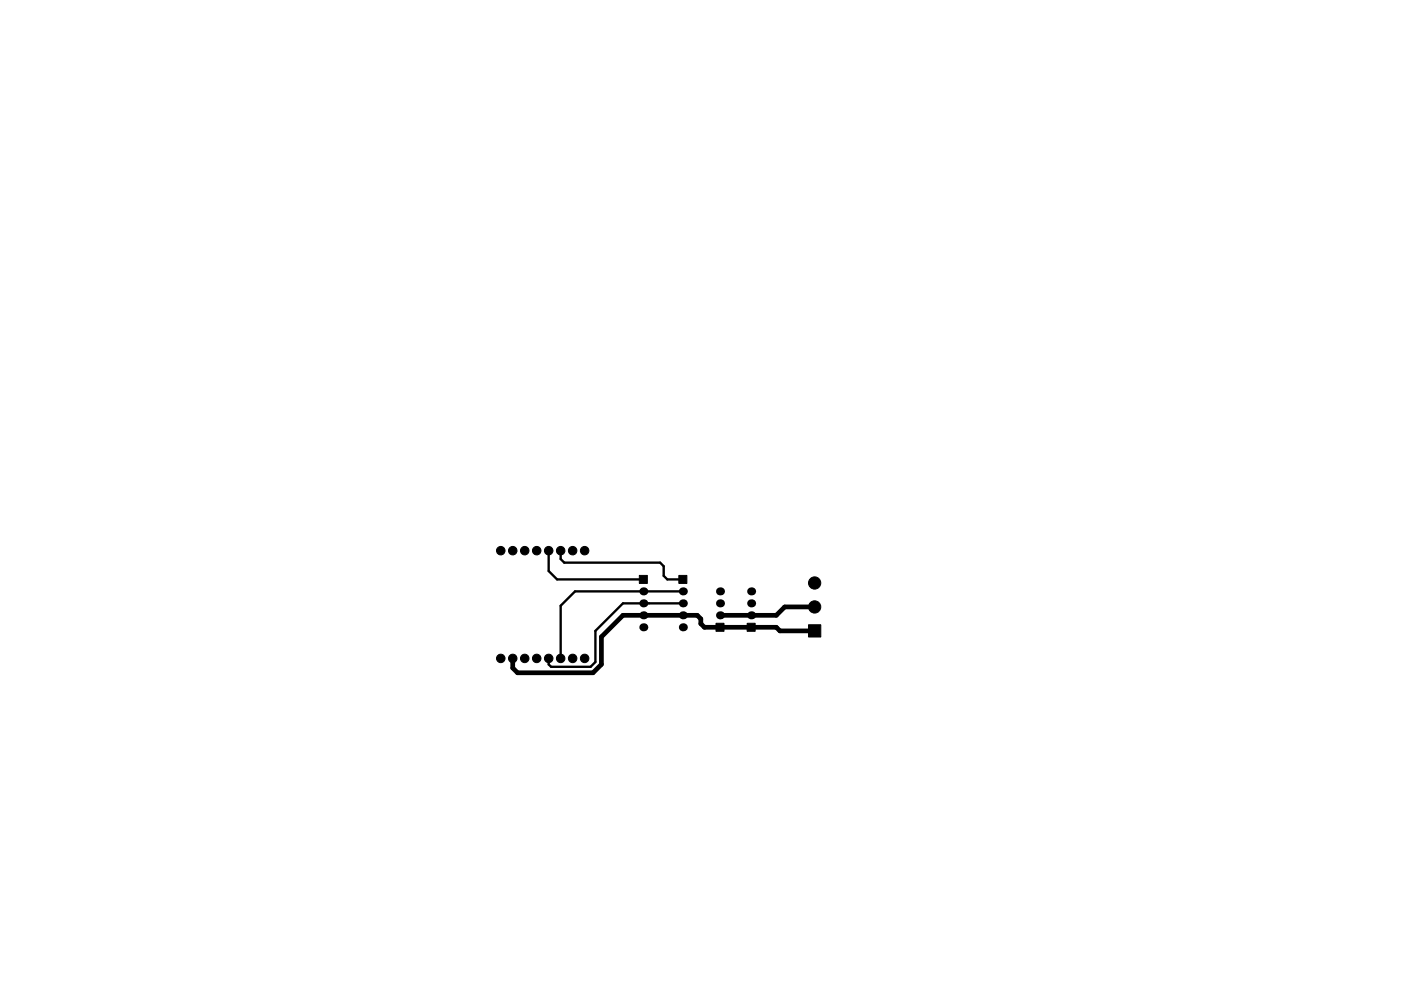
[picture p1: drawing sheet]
<svg xmlns="http://www.w3.org/2000/svg" width="297mm" height="210mm" viewBox="0 0 297 210" stroke-linecap="round" stroke-linejoin="round" font-family="sans-serif">
<g fill="#000" stroke="#000" stroke-width=".21">
<path d="M135.5 122.1h1.7v1.7h-1.7zM143.9 122.1h1.7v1.7h-1.7zM151.8 132.2h1.7v1.7h-1.7zM158.4 132.2h1.7v1.7h-1.7zM171.4 132.6h2.6v2.6h-2.6z"/>
<circle cx="106.2" cy="116.8" r=".9"/>
<circle cx="108.7" cy="116.8" r=".9"/>
<circle cx="111.3" cy="116.8" r=".9"/>
<circle cx="113.8" cy="116.8" r=".9"/>
<circle cx="116.3" cy="116.8" r=".9"/>
<circle cx="118.9" cy="116.8" r=".9"/>
<circle cx="121.4" cy="116.8" r=".9"/>
<circle cx="124" cy="116.8" r=".9"/>
<circle cx="106.2" cy="139.7" r=".9"/>
<circle cx="108.7" cy="139.7" r=".9"/>
<circle cx="111.3" cy="139.7" r=".9"/>
<circle cx="113.8" cy="139.7" r=".9"/>
<circle cx="116.3" cy="139.7" r=".9"/>
<circle cx="118.9" cy="139.7" r=".9"/>
<circle cx="121.4" cy="139.7" r=".9"/>
<circle cx="124" cy="139.7" r=".9"/>
<circle cx="172.7" cy="123.7" r="1.3"/>
<circle cx="172.7" cy="128.8" r="1.3"/>
</g>
<g fill="#000">
<circle cx="136.4" cy="130.6" r=".85"/>
<circle cx="136.4" cy="128" r=".85"/>
<circle cx="136.4" cy="133.1" r=".85"/>
<circle cx="136.4" cy="125.5" r=".85"/>
<circle cx="144.8" cy="128" r=".85"/>
<circle cx="144.8" cy="130.6" r=".85"/>
<circle cx="144.8" cy="125.5" r=".85"/>
<circle cx="144.8" cy="133.1" r=".85"/>
<circle cx="152.7" cy="130.6" r=".85"/>
<circle cx="152.7" cy="125.5" r=".85"/>
<circle cx="152.7" cy="128" r=".85"/>
<circle cx="159.3" cy="130.6" r=".85"/>
<circle cx="159.3" cy="125.5" r=".85"/>
<circle cx="159.3" cy="128" r=".85"/>
</g>
<path d="M172.7 128.8h-6.3l-1.8 1.8h-11.9M172.7 133.9h-7.3l-.8-.8h-15.2l-.8-.8v-1l-.8-.7h-15.7l-4.6 4.5v5.9l-1.8 1.7h-16l-1-1v-2" fill="none" stroke="#000" stroke-width="1"/>
<path d="M116.3 116.8v4.4l1.8 1.7h18.3M118.9 116.8v1.8l.7 .8h20.4l.7 .7v2.1l.8 .7h3.3M144.8 125.5h-22.9l-3 3v11.2M144.8 128h-12.7l-5.9 5.9v6.6l-1 1h-8.4l-.5-.5v-1.3" fill="none" stroke="#000" stroke-width=".5"/>
</svg>
